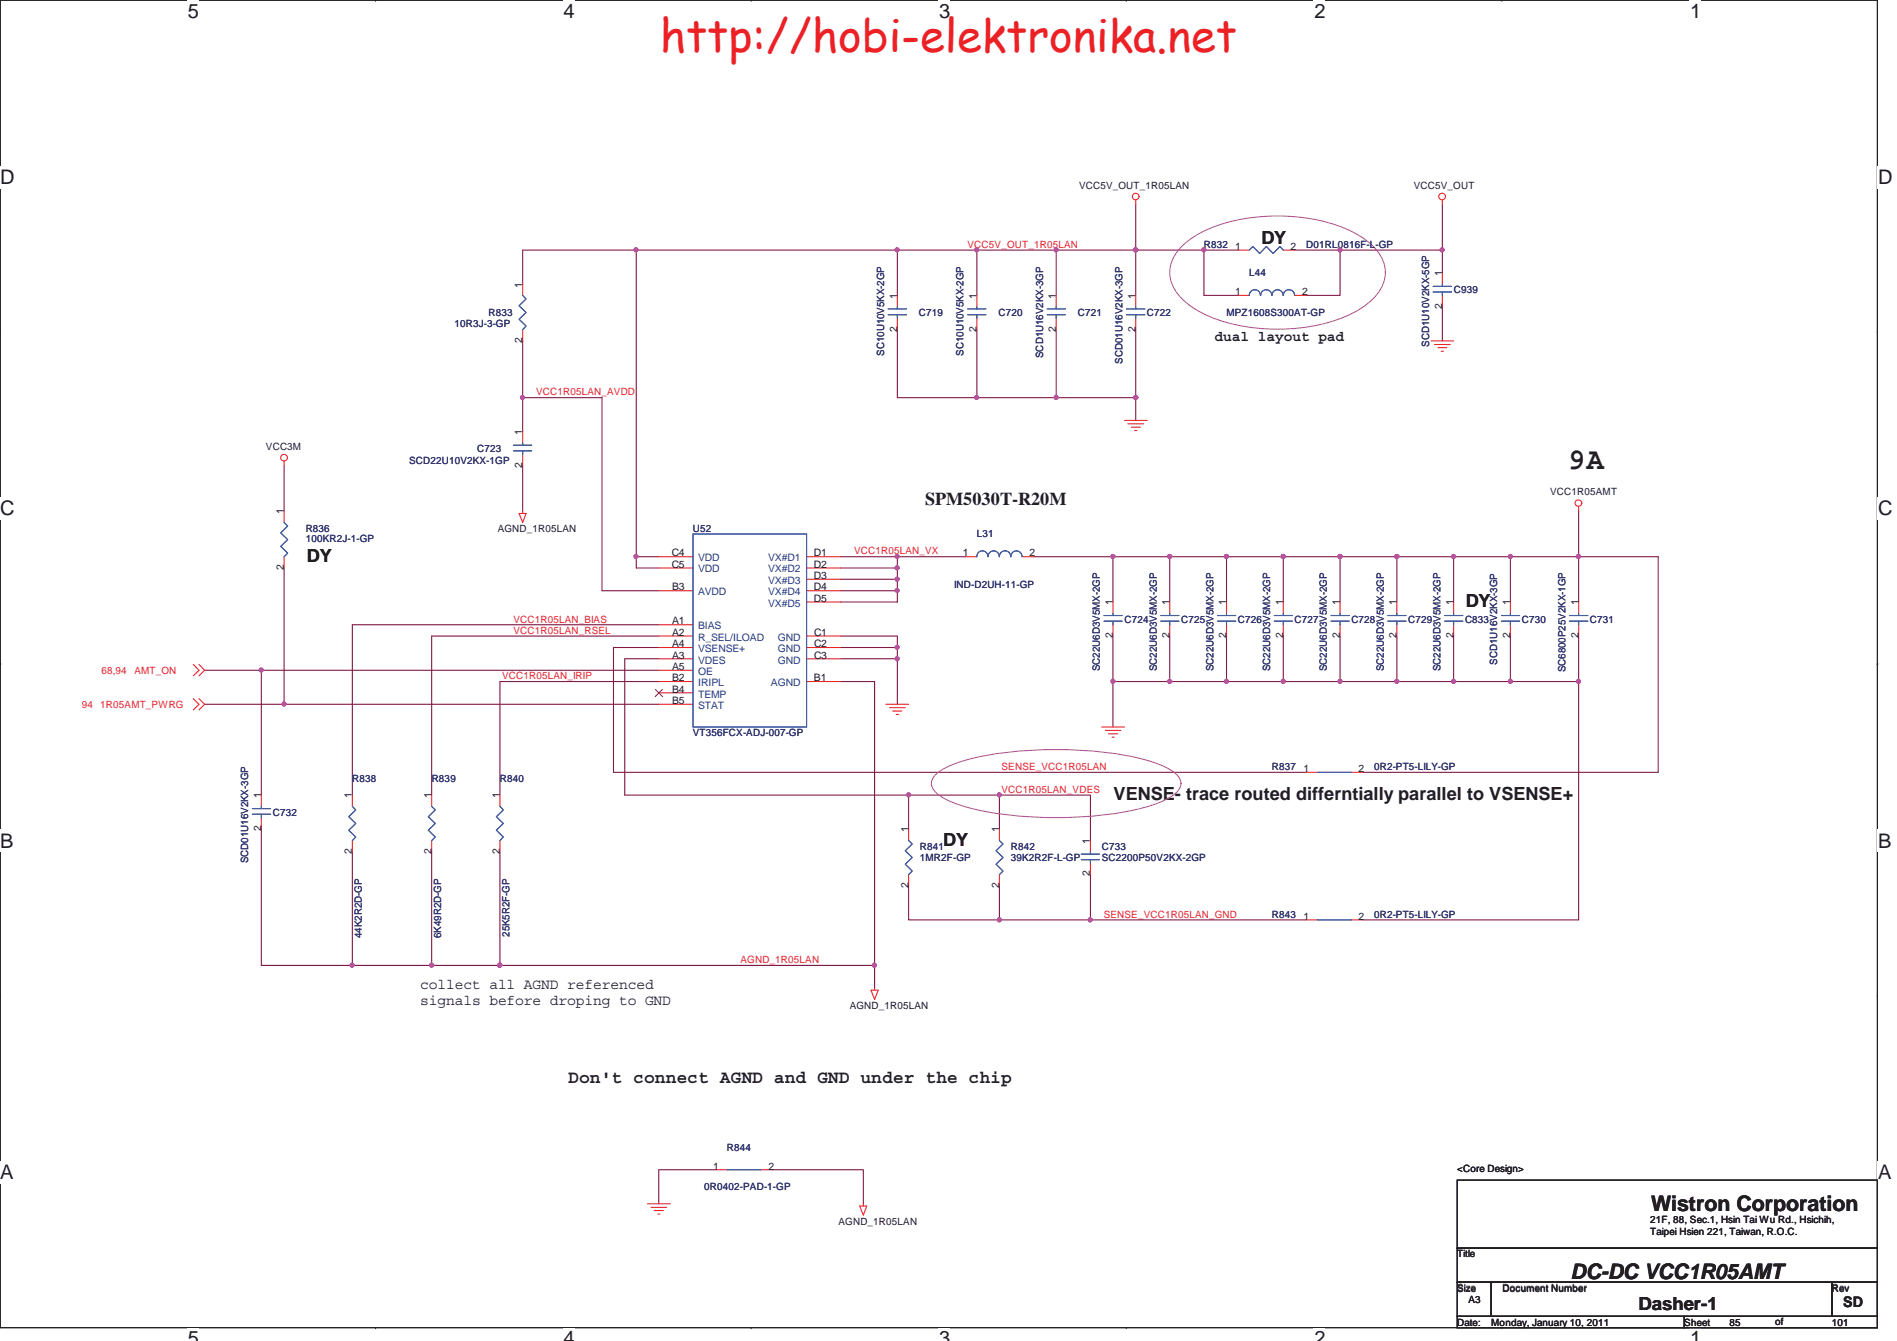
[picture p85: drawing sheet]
<svg xmlns="http://www.w3.org/2000/svg" width="297mm" height="210mm" viewBox="0 0 297 210" stroke-linecap="round" stroke-linejoin="round" font-family="sans-serif">
<defs><g id="words">
<text font-size="7.1" fill="#ed2024" x="103.3" y="8.1">http://hobi-elektronika.net</text>
<text font-size="4.8" fill="#231f20" x="245.5" y="73.4">9A</text>
<g font-size="3.3" fill="#231f20">
<text x="258.5" y="189.7">Wistron Corporation</text>
<text x="245.9" y="200.3">DC-DC VCC1R05AMT</text>
</g>
<g font-size="3.1" fill="#231f20">
<text x="29.4" y="2.8">5</text>
<text x="88.2" y="2.8">4</text>
<text x="147" y="2.8">3</text>
<text x="205.8" y="2.8">2</text>
<text x="264.7" y="2.8">1</text>
<text x="0" y="28.8">D</text>
<text x="294.1" y="28.8">D</text>
<text x="0" y="80.7">C</text>
<text x="294.1" y="80.7">C</text>
<text x="0" y="132.7">B</text>
<text x="294.1" y="132.7">B</text>
<text x="0" y="184.6">A</text>
<text x="294.1" y="184.6">A</text>
<text x="29.4" y="210.7">5</text>
<text x="88.2" y="210.7">4</text>
<text x="147" y="210.7">3</text>
<text x="205.8" y="210.7">2</text>
<text x="264.7" y="210.7">1</text>
</g>
<g font-size="2.8" fill="#231f20">
<text x="197.5" y="38.2">DY</text>
<text x="144.9" y="79.1">SPM5030T-R20M</text>
<text x="48.1" y="88">DY</text>
<text x="229.5" y="95.1">DY</text>
<text x="174.4" y="125.3">VENSE- trace routed differntially parallel to VSENSE+</text>
<text x="147.7" y="132.5">DY</text>
<text x="89" y="169.5">Don't connect AGND and GND under the chip</text>
<text x="256.5" y="205.2">Dasher-1</text>
</g>
<g font-size="2.3" fill="#231f20">
<text x="190.2" y="53.4">dual layout pad</text>
<text x="65.8" y="154.8">collect all AGND referenced</text>
<text x="65.8" y="157.3">signals before droping to GND</text>
<text x="288.6" y="204.7">SD</text>
</g>
<g font-size="1.6" fill="#231f20">
<text x="169" y="29.6">VCC5V_OUT_1R05LAN</text>
<text x="221.4" y="29.6">VCC5V_OUT</text>
<text x="193.4" y="39.1">1</text>
<text x="202.1" y="39.1">2</text>
<text x="81.8" y="45" transform="rotate(-90 81.8 45)">1</text>
<text x="140.5" y="46.8" transform="rotate(-90 140.5 46.8)">1</text>
<text x="152.9" y="46.8" transform="rotate(-90 152.9 46.8)">1</text>
<text x="165.3" y="46.8" transform="rotate(-90 165.3 46.8)">1</text>
<text x="177.8" y="46.8" transform="rotate(-90 177.8 46.8)">1</text>
<text x="193.4" y="46.2">1</text>
<text x="203.9" y="46.2">2</text>
<text x="225.8" y="43.2" transform="rotate(-90 225.8 43.2)">1</text>
<text x="81.8" y="53.7" transform="rotate(-90 81.8 53.7)">2</text>
<text x="140.5" y="51.9" transform="rotate(-90 140.5 51.9)">2</text>
<text x="152.9" y="51.9" transform="rotate(-90 152.9 51.9)">2</text>
<text x="165.3" y="51.9" transform="rotate(-90 165.3 51.9)">2</text>
<text x="177.8" y="51.9" transform="rotate(-90 177.8 51.9)">2</text>
<text x="225.8" y="48.4" transform="rotate(-90 225.8 48.4)">2</text>
<text x="41.6" y="70.5">VCC3M</text>
<text x="81.8" y="68.1" transform="rotate(-90 81.8 68.1)">1</text>
<text x="81.8" y="73.2" transform="rotate(-90 81.8 73.2)">2</text>
<text x="242.7" y="77.6">VCC1R05AMT</text>
<text x="44.4" y="80.6" transform="rotate(-90 44.4 80.6)">1</text>
<text x="77.9" y="83.3">AGND_1R05LAN</text>
<text x="44.4" y="89.2" transform="rotate(-90 44.4 89.2)">2</text>
<text x="105.2" y="87.1">C4</text>
<text x="105.2" y="88.9">C5</text>
<text x="127.4" y="87.1">D1</text>
<text x="127.4" y="88.9">D2</text>
<text x="150.8" y="87.1">1</text>
<text x="161.2" y="87.1">2</text>
<text x="105.3" y="92.4">B3</text>
<text x="127.4" y="90.7">D3</text>
<text x="127.4" y="92.4">D4</text>
<text x="127.4" y="94.2">D5</text>
<text x="174.2" y="94.8" transform="rotate(-90 174.2 94.8)">1</text>
<text x="183.1" y="94.8" transform="rotate(-90 183.1 94.8)">1</text>
<text x="192" y="94.8" transform="rotate(-90 192 94.8)">1</text>
<text x="200.9" y="94.8" transform="rotate(-90 200.9 94.8)">1</text>
<text x="209.8" y="94.8" transform="rotate(-90 209.8 94.8)">1</text>
<text x="218.7" y="94.8" transform="rotate(-90 218.7 94.8)">1</text>
<text x="227.6" y="94.8" transform="rotate(-90 227.6 94.8)">1</text>
<text x="236.5" y="94.8" transform="rotate(-90 236.5 94.8)">1</text>
<text x="247.2" y="94.8" transform="rotate(-90 247.2 94.8)">1</text>
<text x="105.3" y="97.8">A1</text>
<text x="105.3" y="99.6">A2</text>
<text x="105.3" y="101.3">A4</text>
<text x="127.5" y="99.6">C1</text>
<text x="127.5" y="101.3">C2</text>
<text x="174.2" y="99.9" transform="rotate(-90 174.2 99.9)">2</text>
<text x="183.1" y="99.9" transform="rotate(-90 183.1 99.9)">2</text>
<text x="192" y="99.9" transform="rotate(-90 192 99.9)">2</text>
<text x="200.9" y="99.9" transform="rotate(-90 200.9 99.9)">2</text>
<text x="209.8" y="99.9" transform="rotate(-90 209.8 99.9)">2</text>
<text x="218.7" y="99.9" transform="rotate(-90 218.7 99.9)">2</text>
<text x="227.6" y="99.9" transform="rotate(-90 227.6 99.9)">2</text>
<text x="236.5" y="99.9" transform="rotate(-90 236.5 99.9)">2</text>
<text x="247.2" y="99.9" transform="rotate(-90 247.2 99.9)">2</text>
<text x="105.3" y="103.1">A3</text>
<text x="105.3" y="104.9">A5</text>
<text x="105.3" y="106.7">B2</text>
<text x="127.4" y="106.7">B1</text>
<text x="127.5" y="103.1">C3</text>
<text x="105.3" y="108.5">B4</text>
<text x="105.3" y="110.2">B5</text>
<text x="40.9" y="125" transform="rotate(-90 40.9 125)">1</text>
<text x="55.1" y="125" transform="rotate(-90 55.1 125)">1</text>
<text x="67.6" y="125" transform="rotate(-90 67.6 125)">1</text>
<text x="78.2" y="125" transform="rotate(-90 78.2 125)">1</text>
<text x="204.1" y="120.9">1</text>
<text x="212.7" y="120.9">2</text>
<text x="40.9" y="130.1" transform="rotate(-90 40.9 130.1)">2</text>
<text x="142.2" y="130.3" transform="rotate(-90 142.2 130.3)">1</text>
<text x="156.5" y="130.3" transform="rotate(-90 156.5 130.3)">1</text>
<text x="55.1" y="133.7" transform="rotate(-90 55.1 133.7)">2</text>
<text x="67.6" y="133.7" transform="rotate(-90 67.6 133.7)">2</text>
<text x="78.2" y="133.7" transform="rotate(-90 78.2 133.7)">2</text>
<text x="170.7" y="137.2" transform="rotate(-90 170.7 137.2)">2</text>
<text x="170.7" y="132.1" transform="rotate(-90 170.7 132.1)">1</text>
<text x="142.2" y="139" transform="rotate(-90 142.2 139)">2</text>
<text x="156.5" y="139" transform="rotate(-90 156.5 139)">2</text>
<text x="204.1" y="144">1</text>
<text x="212.7" y="144">2</text>
<text x="133" y="157.9">AGND_1R05LAN</text>
<text x="111.7" y="183.1">1</text>
<text x="120.3" y="183.1">2</text>
<text x="228.2" y="183.6">&lt;Core Design&gt;</text>
<text x="131.3" y="191.7">AGND_1R05LAN</text>
<text x="258.4" y="191.6">21F, 88, Sec.1, Hsin Tai Wu Rd., Hsichih,</text>
<text x="228.2" y="196.9">Title</text>
<text x="258.4" y="193.4">Taipei Hsien 221, Taiwan, R.O.C.</text>
<text x="228.2" y="202.2">Size</text>
<text x="235.3" y="202.2">Document Number</text>
<text x="286.8" y="202.2">Rev</text>
<text x="228.2" y="207.6">Date:</text>
<text x="229.9" y="204">A3</text>
<text x="233.5" y="207.6">Monday, January 10, 2011</text>
<text x="263.7" y="207.6">Sheet</text>
<text x="270.8" y="207.6">85</text>
<text x="278" y="207.5">of</text>
<text x="286.8" y="207.6">101</text>
</g>
<g font-size="1.6" fill="#ec2426">
<text x="151.5" y="38.8">VCC5V_OUT_1R05LAN</text>
<text x="83.9" y="61.9">VCC1R05LAN_AVDD</text>
<text x="133.7" y="86.8">VCC1R05LAN_VX</text>
<text x="80.4" y="99.3">VCC1R05LAN_RSEL</text>
<text x="80.4" y="97.5">VCC1R05LAN_BIAS</text>
<text x="15.9" y="105.5">68,94</text>
<text x="21" y="105.5">AMT_ON</text>
<text x="78.6" y="106.4">VCC1R05LAN_IRIP</text>
<text x="12.8" y="110.8">94</text>
<text x="15.7" y="110.8">1R05AMT_PWRG</text>
<text x="156.8" y="124.1">VCC1R05LAN_VDES</text>
<text x="156.8" y="120.6">SENSE_VCC1R05LAN</text>
<text x="172.8" y="143.7">SENSE_VCC1R05LAN_GND</text>
<text x="115.9" y="150.8">AGND_1R05LAN</text>
</g>
<g font-size="1.6" fill="#2d2d72">
<text x="188.5" y="38.8">R832</text>
<text x="204.5" y="38.8">D01RL0816F-L-GP</text>
<text x="195.6" y="43.3">L44</text>
<text x="227.6" y="45.9">C939</text>
<text x="71.1" y="51.3">10R3J-3-GP</text>
<text x="76.5" y="49.5">R833</text>
<text x="143.9" y="49.5">C719</text>
<text x="156.3" y="49.5">C720</text>
<text x="168.8" y="49.5">C721</text>
<text x="179.6" y="49.5">C722</text>
<text x="192" y="49.5">MPZ1608S300AT-GP</text>
<text x="138.4" y="55.7" transform="rotate(-90 138.4 55.7)">SC10U10V5KX-2GP</text>
<text x="150.9" y="55.7" transform="rotate(-90 150.9 55.7)">SC10U10V5KX-2GP</text>
<text x="163.3" y="56.1" transform="rotate(-90 163.3 56.1)">SCD1U16V2KX-3GP</text>
<text x="175.8" y="56.9" transform="rotate(-90 175.8 56.9)">SCD01U16V2KX-3GP</text>
<text x="223.8" y="54.3" transform="rotate(-90 223.8 54.3)">SCD1U10V2KX-5GP</text>
<text x="74.7" y="70.8">C723</text>
<text x="64" y="72.6">SCD22U10V2KX-1GP</text>
<text x="47.9" y="83.3">R836</text>
<text x="108.5" y="83.3">U52</text>
<text x="47.9" y="84.9">100KR2J-1-GP</text>
<text x="153" y="84.1">L31</text>
<text x="149.4" y="92.1">IND-D2UH-11-GP</text>
<text x="176.1" y="97.5">C724</text>
<text x="185" y="97.5">C725</text>
<text x="193.8" y="97.5">C726</text>
<text x="202.7" y="97.5">C727</text>
<text x="211.6" y="97.5">C728</text>
<text x="220.5" y="97.5">C729</text>
<text x="229.4" y="97.5">C833</text>
<text x="238.3" y="97.5">C730</text>
<text x="249" y="97.5">C731</text>
<text x="172.2" y="105.1" transform="rotate(-90 172.2 105.1)">SC22U6D3V5MX-2GP</text>
<text x="181.1" y="105.1" transform="rotate(-90 181.1 105.1)">SC22U6D3V5MX-2GP</text>
<text x="190" y="105.1" transform="rotate(-90 190 105.1)">SC22U6D3V5MX-2GP</text>
<text x="198.9" y="105.1" transform="rotate(-90 198.9 105.1)">SC22U6D3V5MX-2GP</text>
<text x="207.8" y="105.1" transform="rotate(-90 207.8 105.1)">SC22U6D3V5MX-2GP</text>
<text x="216.7" y="105.1" transform="rotate(-90 216.7 105.1)">SC22U6D3V5MX-2GP</text>
<text x="225.6" y="105.1" transform="rotate(-90 225.6 105.1)">SC22U6D3V5MX-2GP</text>
<text x="234.5" y="104.1" transform="rotate(-90 234.5 104.1)">SCD1U16V2KX-3GP</text>
<text x="245.1" y="105.3" transform="rotate(-90 245.1 105.3)">SC6800P25V2KX-1GP</text>
<text x="108.5" y="115.3">VT356FCX-ADJ-007-GP</text>
<text x="55.2" y="122.4">R838</text>
<text x="67.6" y="122.4">R839</text>
<text x="78.3" y="122.4">R840</text>
<text x="199.2" y="120.6">R837</text>
<text x="215.2" y="120.6">0R2-PT5-LILY-GP</text>
<text x="42.7" y="127.7">C732</text>
<text x="38.9" y="135.2" transform="rotate(-90 38.9 135.2)">SCD01U16V2KX-3GP</text>
<text x="144" y="133">R841</text>
<text x="144" y="134.8">1MR2F-GP</text>
<text x="158.3" y="133">R842</text>
<text x="158.3" y="134.8">39K2R2F-L-GP</text>
<text x="172.5" y="133">C733</text>
<text x="172.5" y="134.8">SC2200P50V2KX-2GP</text>
<text x="199.2" y="143.7">R843</text>
<text x="215.2" y="143.7">0R2-PT5-LILY-GP</text>
<text x="56.7" y="146.9" transform="rotate(-90 56.7 146.9)">44K2R2D-GP</text>
<text x="69.1" y="146.9" transform="rotate(-90 69.1 146.9)">6K49R2D-GP</text>
<text x="79.8" y="146.7" transform="rotate(-90 79.8 146.7)">25K5R2F-GP</text>
<text x="113.8" y="180.2">R844</text>
<text x="110.3" y="186.4">0R0402-PAD-1-GP</text>
</g>
<g font-size="1.6" fill="#1d437e">
<text x="109.3" y="87.9">VDD</text>
<text x="109.3" y="89.6">VDD</text>
<text x="120.3" y="87.9">VX#D1</text>
<text x="120.3" y="89.6">VX#D2</text>
<text x="109.3" y="93.2">AVDD</text>
<text x="120.3" y="91.4">VX#D3</text>
<text x="120.3" y="93.2">VX#D4</text>
<text x="120.3" y="95">VX#D5</text>
<text x="109.3" y="98.5">BIAS</text>
<text x="109.3" y="100.3">R_SEL/ILOAD</text>
<text x="121.8" y="100.3">GND</text>
<text x="109.3" y="103.9">VDES</text>
<text x="109.3" y="102.1">VSENSE+</text>
<text x="109.3" y="105.7">OE</text>
<text x="109.3" y="107.4">IRIPL</text>
<text x="120.7" y="107.4">AGND</text>
<text x="121.8" y="102.1">GND</text>
<text x="121.8" y="103.9">GND</text>
<text x="109.3" y="109.2">TEMP</text>
<text x="109.3" y="111">STAT</text>
</g>
</g></defs>
<path d="M0 0h294v207.9h-294z" fill="none" stroke="#231f20" stroke-width=".17"/>
<g fill="#fff">
<path d="M29.4 0h1.8v3.5h-1.8z"/>
<path d="M29.4 207.9h1.8v2h-1.8z"/>
</g>
<path d="M58.8 0h.1M58.8 207.9h.1" fill="none" stroke="#231f20" stroke-width=".17"/>
<g fill="#fff">
<path d="M88.2 0h1.7v3.5h-1.7z"/>
<path d="M88.2 207.9h1.7v2h-1.7z"/>
</g>
<path d="M117.6 0h.1M117.6 207.9h.1" fill="none" stroke="#231f20" stroke-width=".17"/>
<g fill="#fff">
<path d="M147 0h1.7v3.5h-1.7z"/>
<path d="M147 207.9h1.7v2h-1.7z"/>
</g>
<path d="M176.4 0h.1M176.4 207.9h.1" fill="none" stroke="#231f20" stroke-width=".17"/>
<g fill="#fff">
<path d="M205.7 0h1.8v3.5h-1.8z"/>
<path d="M205.7 207.9h1.8v2h-1.8z"/>
</g>
<path d="M235.2 0h.1M235.2 207.9h.1" fill="none" stroke="#231f20" stroke-width=".17"/>
<g fill="#fff">
<path d="M264.5 0h1.8v3.5h-1.8z"/>
<path d="M264.5 207.9h1.8v2h-1.8z"/>
<path d="M0 26h2.3v3.5h-2.3z"/>
<path d="M294 26h2.2v3.5h-2.2z"/>
<path d="M0 77.9h2.3v3.5h-2.3z"/>
<path d="M294 77.9h2.2v3.5h-2.2z"/>
</g>
<path d="M0 52h.1M294 52h.1" fill="none" stroke="#231f20" stroke-width=".17"/>
<g fill="#fff">
<path d="M0 129.9h2.1v3.5h-2.1z"/>
<path d="M294 129.9h2v3.5h-2z"/>
</g>
<path d="M0 104h.1M294 104h.1" fill="none" stroke="#231f20" stroke-width=".17"/>
<path d="M0 104h.1" fill="none" stroke="#231f20" stroke-width=".16"/>
<path d="M294 104h.1" fill="none" stroke="#231f20" stroke-width=".16"/>
<g fill="#fff">
<path d="M0 181.9h2.1v3.4h-2.1z"/>
<path d="M294 181.9h2v3.4h-2z"/>
</g>
<path d="M0 155.9h.1M294 155.9h.1" fill="none" stroke="#231f20" stroke-width=".17"/>
<path d="M99.6 39.2h40.9v7.1M225.8 32v7.2M44.5 72.9v7.1" fill="none" stroke="#7f1542" stroke-width=".17"/>
<circle cx="140.5" cy="39.1" r=".32" fill="#b8529f"/>
<circle cx="140.5" cy="39.1" r=".32" fill="none" stroke="#b8529f" stroke-width=".17"/>
<path d="M165.4 39.2h-12.4v7.1" fill="none" stroke="#7f1542" stroke-width=".17"/>
<circle cx="165.4" cy="39.1" r=".32" fill="#b8529f"/>
<circle cx="165.4" cy="39.1" r=".32" fill="none" stroke="#b8529f" stroke-width=".17"/>
<path d="M165.4 39.2v7.1M177.8 39.2v7.1M140.5 51.6v10.7h12.5" fill="none" stroke="#7f1542" stroke-width=".17"/>
<circle cx="152.9" cy="62.2" r=".32" fill="#b8529f"/>
<circle cx="152.9" cy="62.2" r=".32" fill="none" stroke="#b8529f" stroke-width=".17"/>
<path d="M177.8 62.3v3.5" fill="none" stroke="#7f1542" stroke-width=".17"/>
<circle cx="177.8" cy="62.2" r=".33" fill="#b8529f"/>
<circle cx="177.8" cy="62.2" r=".33" fill="none" stroke="#b8529f" stroke-width=".17"/>
<path d="M81.8 39.2v5.3M99.6 39.2v48M153 51.6v10.7M165.4 51.6v10.7M177.8 51.6v10.7M81.8 62.3v5.3M78.3 133.4v17.8M112 183.2h-8.8v5.3M120.9 183.2h14.3v5.3" fill="none" stroke="#7f1542" stroke-width=".17"/>
<circle cx="99.6" cy="87.1" r=".32" fill="#b8529f"/>
<circle cx="99.6" cy="87.1" r=".32" fill="none" stroke="#b8529f" stroke-width=".17"/>
<circle cx="99.6" cy="39.1" r=".32" fill="#b8529f"/>
<circle cx="99.6" cy="39.1" r=".32" fill="none" stroke="#b8529f" stroke-width=".17"/>
<path d="M81.8 39.2h17.8M99.6 87.2h3.6M174.3 106.7v7.1" fill="none" stroke="#7f1542" stroke-width=".17"/>
<circle cx="174.3" cy="106.7" r=".33" fill="#b8529f"/>
<circle cx="174.3" cy="106.7" r=".33" fill="none" stroke="#b8529f" stroke-width=".17"/>
<path d="M67.6 99.6h35.6M99.6 87.2v1.7h3.6M227.6 106.7h8.9" fill="none" stroke="#7f1542" stroke-width=".17"/>
<circle cx="236.5" cy="106.7" r=".33" fill="#b8529f"/>
<circle cx="236.5" cy="106.7" r=".33" fill="none" stroke="#b8529f" stroke-width=".17"/>
<path d="M140.5 92.5v1.8h-8.9" fill="none" stroke="#7f1542" stroke-width=".17"/>
<circle cx="140.5" cy="92.5" r=".32" fill="#b8529f"/>
<circle cx="140.5" cy="92.5" r=".32" fill="none" stroke="#b8529f" stroke-width=".17"/>
<path d="M131.6 88.9h8.9M140.5 87.2v3.5h-8.9" fill="none" stroke="#7f1542" stroke-width=".17"/>
<circle cx="140.5" cy="88.9" r=".32" fill="#b8529f"/>
<circle cx="140.5" cy="88.9" r=".32" fill="none" stroke="#b8529f" stroke-width=".17"/>
<path d="M140.5 90.7v1.8h-8.9" fill="none" stroke="#7f1542" stroke-width=".17"/>
<circle cx="140.5" cy="90.7" r=".32" fill="#b8529f"/>
<circle cx="140.5" cy="90.7" r=".32" fill="none" stroke="#b8529f" stroke-width=".17"/>
<path d="M247.2 87.2h12.4" fill="none" stroke="#7f1542" stroke-width=".17"/>
<circle cx="247.2" cy="87.1" r=".32" fill="#b8529f"/>
<circle cx="247.2" cy="87.1" r=".32" fill="none" stroke="#b8529f" stroke-width=".17"/>
<path d="M174.3 99.6v7.1h17.8M183.2 87.2v7.1M183.2 99.6v7.1M192.1 87.2v7.1M200.9 87.2v7.1M209.8 87.2v7.1M218.7 87.2v7.1M236.5 87.2v7.1M236.5 99.6v7.1M259.6 87.2v33.7" fill="none" stroke="#7f1542" stroke-width=".17"/>
<circle cx="183.2" cy="106.7" r=".33" fill="#b8529f"/>
<circle cx="183.2" cy="106.7" r=".33" fill="none" stroke="#b8529f" stroke-width=".17"/>
<path d="M67.6 99.6v24.9M192.1 99.6v7.1h8.8" fill="none" stroke="#7f1542" stroke-width=".17"/>
<circle cx="192" cy="106.7" r=".33" fill="#b8529f"/>
<circle cx="192" cy="106.7" r=".33" fill="none" stroke="#b8529f" stroke-width=".17"/>
<path d="M200.9 99.6v7.1h8.9" fill="none" stroke="#7f1542" stroke-width=".17"/>
<circle cx="200.9" cy="106.7" r=".33" fill="#b8529f"/>
<circle cx="200.9" cy="106.7" r=".33" fill="none" stroke="#b8529f" stroke-width=".17"/>
<path d="M209.8 99.6v7.1h8.9" fill="none" stroke="#7f1542" stroke-width=".17"/>
<circle cx="209.8" cy="106.7" r=".33" fill="#b8529f"/>
<circle cx="209.8" cy="106.7" r=".33" fill="none" stroke="#b8529f" stroke-width=".17"/>
<path d="M183.2 87.2h-8.9v7.1M218.7 99.6v7.1" fill="none" stroke="#7f1542" stroke-width=".17"/>
<circle cx="183.2" cy="87.1" r=".33" fill="#b8529f"/>
<circle cx="183.2" cy="87.1" r=".33" fill="none" stroke="#b8529f" stroke-width=".17"/>
<circle cx="174.3" cy="87.1" r=".33" fill="#b8529f"/>
<circle cx="174.3" cy="87.1" r=".33" fill="none" stroke="#b8529f" stroke-width=".17"/>
<path d="M156.5 124.5v5.3" fill="none" stroke="#7f1542" stroke-width=".17"/>
<circle cx="156.5" cy="124.5" r=".33" fill="#b8529f"/>
<circle cx="156.5" cy="124.5" r=".33" fill="none" stroke="#b8529f" stroke-width=".17"/>
<path d="M156.5 124.5h14.2v7.1M170.7 137v7h-14.2v-5.3" fill="none" stroke="#7f1542" stroke-width=".17"/>
<circle cx="170.7" cy="144" r=".32" fill="#b8529f"/>
<circle cx="170.7" cy="144" r=".32" fill="none" stroke="#b8529f" stroke-width=".17"/>
<path d="M165.4 39.2h12.4" fill="none" stroke="#7f1542" stroke-width=".17"/>
<circle cx="177.8" cy="39.1" r=".32" fill="#b8529f"/>
<circle cx="177.8" cy="39.1" r=".32" fill="none" stroke="#b8529f" stroke-width=".17"/>
<path d="M103.2 97.8h-48v26.7M55.2 133.4v17.8M67.6 133.4v17.8M78.3 151.2h58.6" fill="none" stroke="#7f1542" stroke-width=".17"/>
<circle cx="78.2" cy="151.1" r=".32" fill="#b8529f"/>
<circle cx="78.2" cy="151.1" r=".32" fill="none" stroke="#b8529f" stroke-width=".17"/>
<path d="M136.9 151.2v3.5" fill="none" stroke="#7f1542" stroke-width=".17"/>
<circle cx="136.9" cy="151.1" r=".32" fill="#b8529f"/>
<circle cx="136.9" cy="151.1" r=".32" fill="none" stroke="#b8529f" stroke-width=".17"/>
<path d="M131.6 99.6h8.9v1.8h-8.9M131.6 103.2h8.9v7.1" fill="none" stroke="#7f1542" stroke-width=".17"/>
<circle cx="140.5" cy="103.1" r=".32" fill="#b8529f"/>
<circle cx="140.5" cy="103.1" r=".32" fill="none" stroke="#b8529f" stroke-width=".17"/>
<path d="M165.4 62.3h12.4M44.5 110.3h58.7M131.6 106.7h5.3" fill="none" stroke="#7f1542" stroke-width=".17"/>
<circle cx="177.8" cy="62.2" r=".33" fill="#b8529f"/>
<circle cx="177.8" cy="62.2" r=".33" fill="none" stroke="#b8529f" stroke-width=".17"/>
<path d="M81.8 62.3h12.5M96.1 101.4v19.5M136.9 106.7v44.5M213.4 120.9h46.2" fill="none" stroke="#7f1542" stroke-width=".17"/>
<circle cx="81.8" cy="62.2" r=".32" fill="#b8529f"/>
<circle cx="81.8" cy="62.2" r=".32" fill="none" stroke="#b8529f" stroke-width=".17"/>
<path d="M81.8 53.4v8.9M94.3 62.3v30.2h8.9M247.2 106.7v37.3" fill="none" stroke="#7f1542" stroke-width=".17"/>
<circle cx="247.2" cy="106.7" r=".32" fill="#b8529f"/>
<circle cx="247.2" cy="106.7" r=".32" fill="none" stroke="#b8529f" stroke-width=".17"/>
<path d="M247.2 87.2v7.1M142.3 124.5h14.2" fill="none" stroke="#7f1542" stroke-width=".17"/>
<circle cx="142.3" cy="124.5" r=".33" fill="#b8529f"/>
<circle cx="142.3" cy="124.5" r=".33" fill="none" stroke="#b8529f" stroke-width=".17"/>
<path d="M44.5 88.9v21.4M40.9 105h62.3" fill="none" stroke="#7f1542" stroke-width=".17"/>
<circle cx="44.5" cy="110.2" r=".32" fill="#b8529f"/>
<circle cx="44.5" cy="110.2" r=".32" fill="none" stroke="#b8529f" stroke-width=".17"/>
<path d="M40.9 105v19.5M103.2 103.2h-5.4v21.3M236.5 106.7h10.7" fill="none" stroke="#7f1542" stroke-width=".17"/>
<circle cx="40.9" cy="104.9" r=".33" fill="#b8529f"/>
<circle cx="40.9" cy="104.9" r=".33" fill="none" stroke="#b8529f" stroke-width=".17"/>
<path d="M131.6 87.2h8.9M236.5 87.2h10.7M32 105h8.9M78.3 106.7h24.9M40.9 129.8v21.4" fill="none" stroke="#7f1542" stroke-width=".17"/>
<circle cx="247.2" cy="87.1" r=".32" fill="#b8529f"/>
<circle cx="247.2" cy="87.1" r=".32" fill="none" stroke="#b8529f" stroke-width=".17"/>
<circle cx="236.5" cy="87.1" r=".33" fill="#b8529f"/>
<circle cx="236.5" cy="87.1" r=".33" fill="none" stroke="#b8529f" stroke-width=".17"/>
<path d="M161.9 87.2h12.4M209.8 87.2h8.9" fill="none" stroke="#7f1542" stroke-width=".17"/>
<circle cx="218.7" cy="87.1" r=".33" fill="#b8529f"/>
<circle cx="218.7" cy="87.1" r=".33" fill="none" stroke="#b8529f" stroke-width=".17"/>
<circle cx="209.8" cy="87.1" r=".33" fill="#b8529f"/>
<circle cx="209.8" cy="87.1" r=".33" fill="none" stroke="#b8529f" stroke-width=".17"/>
<path d="M200.9 87.2h8.9" fill="none" stroke="#7f1542" stroke-width=".17"/>
<circle cx="209.8" cy="87.1" r=".33" fill="#b8529f"/>
<circle cx="209.8" cy="87.1" r=".33" fill="none" stroke="#b8529f" stroke-width=".17"/>
<circle cx="200.9" cy="87.1" r=".33" fill="#b8529f"/>
<circle cx="200.9" cy="87.1" r=".33" fill="none" stroke="#b8529f" stroke-width=".17"/>
<path d="M183.2 87.2h8.9" fill="none" stroke="#7f1542" stroke-width=".17"/>
<circle cx="192" cy="87.1" r=".33" fill="#b8529f"/>
<circle cx="192" cy="87.1" r=".33" fill="none" stroke="#b8529f" stroke-width=".17"/>
<circle cx="183.2" cy="87.1" r=".33" fill="#b8529f"/>
<circle cx="183.2" cy="87.1" r=".33" fill="none" stroke="#b8529f" stroke-width=".17"/>
<path d="M192.1 87.2h8.8" fill="none" stroke="#7f1542" stroke-width=".17"/>
<circle cx="200.9" cy="87.1" r=".33" fill="#b8529f"/>
<circle cx="200.9" cy="87.1" r=".33" fill="none" stroke="#b8529f" stroke-width=".17"/>
<circle cx="192" cy="87.1" r=".33" fill="#b8529f"/>
<circle cx="192" cy="87.1" r=".33" fill="none" stroke="#b8529f" stroke-width=".17"/>
<path d="M32 110.3h12.5M140.5 101.4v1.8" fill="none" stroke="#7f1542" stroke-width=".17"/>
<circle cx="140.5" cy="101.4" r=".32" fill="#b8529f"/>
<circle cx="140.5" cy="101.4" r=".32" fill="none" stroke="#b8529f" stroke-width=".17"/>
<path d="M140.5 39.2h12.5M247.2 99.6v7.1" fill="none" stroke="#7f1542" stroke-width=".17"/>
<circle cx="152.9" cy="39.1" r=".32" fill="#b8529f"/>
<circle cx="152.9" cy="39.1" r=".32" fill="none" stroke="#b8529f" stroke-width=".17"/>
<path d="M153 62.3h12.4" fill="none" stroke="#7f1542" stroke-width=".17"/>
<circle cx="165.4" cy="62.2" r=".33" fill="#b8529f"/>
<circle cx="165.4" cy="62.2" r=".33" fill="none" stroke="#b8529f" stroke-width=".17"/>
<path d="M140.5 87.2h10.7M78.3 106.7v17.8M96.1 101.4h7.1" fill="none" stroke="#7f1542" stroke-width=".17"/>
<circle cx="140.5" cy="87.1" r=".32" fill="#b8529f"/>
<circle cx="140.5" cy="87.1" r=".32" fill="none" stroke="#b8529f" stroke-width=".17"/>
<path d="M81.8 72.9v7.1M227.6 87.2h8.9M96.1 120.9h108.4M170.7 144h33.8M213.4 144h33.8" fill="none" stroke="#7f1542" stroke-width=".17"/>
<circle cx="227.6" cy="87.1" r=".33" fill="#b8529f"/>
<circle cx="227.6" cy="87.1" r=".33" fill="none" stroke="#b8529f" stroke-width=".17"/>
<path d="M40.9 151.2h26.7" fill="none" stroke="#7f1542" stroke-width=".17"/>
<circle cx="55.1" cy="151.1" r=".32" fill="#b8529f"/>
<circle cx="55.1" cy="151.1" r=".32" fill="none" stroke="#b8529f" stroke-width=".17"/>
<path d="M67.6 151.2h10.7" fill="none" stroke="#7f1542" stroke-width=".17"/>
<circle cx="78.2" cy="151.1" r=".32" fill="#b8529f"/>
<circle cx="78.2" cy="151.1" r=".32" fill="none" stroke="#b8529f" stroke-width=".17"/>
<circle cx="67.6" cy="151.1" r=".33" fill="#b8529f"/>
<circle cx="67.6" cy="151.1" r=".33" fill="none" stroke="#b8529f" stroke-width=".17"/>
<path d="M97.8 124.5h44.5v5.3M142.3 138.7v5.3h14.2" fill="none" stroke="#7f1542" stroke-width=".17"/>
<circle cx="156.5" cy="144" r=".33" fill="#b8529f"/>
<circle cx="156.5" cy="144" r=".33" fill="none" stroke="#b8529f" stroke-width=".17"/>
<path d="M177.8 32v7.2M227.6 87.2v7.1M227.6 99.6v7.1M247.2 80v7.2" fill="none" stroke="#7f1542" stroke-width=".17"/>
<circle cx="227.6" cy="106.7" r=".33" fill="#b8529f"/>
<circle cx="227.6" cy="106.7" r=".33" fill="none" stroke="#b8529f" stroke-width=".17"/>
<path d="M218.7 87.2h8.9" fill="none" stroke="#7f1542" stroke-width=".17"/>
<circle cx="218.7" cy="87.1" r=".33" fill="#b8529f"/>
<circle cx="218.7" cy="87.1" r=".33" fill="none" stroke="#b8529f" stroke-width=".17"/>
<path d="M218.7 106.7h8.9" fill="none" stroke="#7f1542" stroke-width=".17"/>
<circle cx="218.7" cy="106.7" r=".33" fill="#b8529f"/>
<circle cx="218.7" cy="106.7" r=".33" fill="none" stroke="#b8529f" stroke-width=".17"/>
<path d="M209.8 39.2h16M225.8 48.1v5.3" fill="none" stroke="#7f1542" stroke-width=".17"/>
<circle cx="225.8" cy="39.1" r=".32" fill="#b8529f"/>
<circle cx="225.8" cy="39.1" r=".32" fill="none" stroke="#b8529f" stroke-width=".17"/>
<circle cx="209.8" cy="39.1" r=".32" fill="#b8529f"/>
<circle cx="209.8" cy="39.1" r=".32" fill="none" stroke="#b8529f" stroke-width=".17"/>
<path d="M188.5 39.2h5.4" fill="none" stroke="#7f1542" stroke-width=".17"/>
<circle cx="188.5" cy="39.1" r=".32" fill="#b8529f"/>
<circle cx="188.5" cy="39.1" r=".32" fill="none" stroke="#b8529f" stroke-width=".17"/>
<path d="M177.8 39.2h10.7v7.1h5.4M202.7 39.2h7.1v7.1h-5.3M225.8 39.2v3.5" fill="none" stroke="#7f1542" stroke-width=".17"/>
<circle cx="177.8" cy="39.1" r=".32" fill="#b8529f"/>
<g fill="none" stroke="#b8529f" stroke-width=".17">
<path d="M185.5 38.2a20.2 20.2 0 0 1 10.9-4.2 27.6 27.6 0 0 1 16.2 2.7 8.1 8.1 0 0 1 4.2 5 5.7 5.7 0 0 1-2.2 5.5 20.2 20.2 0 0 1-11 4.1 27.4 27.4 0 0 1-16.1-2.7 8.1 8.1 0 0 1-4.2-5 5.7 5.7 0 0 1 2.2-5.4zM146.3 121.5a11.8 11.8 0 0 1 6-2.8 63.1 63.1 0 0 1 26.2 0 11.9 11.9 0 0 1 6 2.8 1.65 1.65 0 0 1 0 2.3 11.9 11.9 0 0 1-6 2.8 62.2 62.2 0 0 1-26.2 0 11.8 11.8 0 0 1-6-2.8 1.65 1.65 0 0 1 0-2.3z"/>
<circle cx="177.8" cy="39.1" r=".32"/>
</g>
<g fill="none" stroke="#ec2426" stroke-width=".17">
<path d="M177.8 31.3v.7M193.9 39.2h1.7M200.9 39.2h1.8M225.8 31.3v.7M81.8 44.5v1.8M81.8 51.6v1.8M140.5 46.3v1.8M140.5 49.8v1.8M153 46.3v1.8M153 49.8v1.8M165.4 46.3v1.8M165.4 49.8v1.8"/>
<path d="M177.8 46.3v1.8M177.8 49.8v1.8M193.9 46.3h1.7M202.7 46.3h1.8M224.1 53.4h3.5M224.6 53.9h2.5M225.1 54.4h1.5M225.7 55h.3M225.8 42.7v1.8M225.8 46.3v1.8M44.5 72.2v.7M81.8 67.6v1.8"/>
<path d="M81.8 71.2v1.7M176.1 65.8h3.5M176.6 66.4h2.5M177.1 66.9h1.5M177.7 67.4h.3M247.2 79.3v.7M44.5 80v1.8M44.5 87.2v1.7M81.3 80.4h1.1l-.6 1.4zM81.8 80v.4M103.2 87.2h5.3M103.2 97.8h5.3"/>
<path d="M103.2 99.6h5.3M103.2 92.5h5.3M103.2 88.9h5.3M126.3 87.2h5.3M126.3 99.6h5.3M126.3 92.5h5.3M126.3 88.9h5.3M126.3 90.7h5.3M126.3 94.3h5.3M151.2 87.2h1.8M160.1 87.2h1.8M174.3 94.3v1.8"/>
<path d="M174.3 97.8v1.8M183.2 94.3v1.8M183.2 97.8v1.8M192.1 94.3v1.8M192.1 97.8v1.8M200.9 94.3v1.8M200.9 97.8v1.8M209.8 94.3v1.8M209.8 97.8v1.8M218.7 94.3v1.8M218.7 97.8v1.8M227.6 94.3v1.8"/>
<path d="M227.6 97.8v1.8M236.5 94.3v1.8M236.5 97.8v1.8M247.2 94.3v1.8M247.2 97.8v1.8M30.3 109.4l.9 .9-.9 .9M30.3 104l.9 1-.9 .8M31.2 109.4l.8 .9-.8 .9M31.2 104l.8 1-.8 .8M103.2 110.3h5.3M103.2 103.2h5.3M103.2 101.4h5.3"/>
<path d="M103.2 105h5.3M103.2 106.7h5.3M103.2 108.5h5.3M126.3 103.2h5.3M126.3 101.4h5.3M126.3 106.7h5.3M138.7 110.3h3.6M139.3 110.8h2.4M139.8 111.3h1.4M140.3 111.9h.4M172.5 113.8h3.6M173.1 114.4h2.4"/>
<path d="M173.6 114.9h1.4M174.1 115.4h.3M40.9 124.5v1.8M40.9 128.1v1.7M55.2 124.5v1.8M55.2 131.6v1.8M67.6 124.5v1.8M67.6 131.6v1.8M78.3 124.5v1.8M78.3 131.6v1.8M142.3 129.8v1.8M142.3 137v1.7"/>
<path d="M156.5 129.8v1.8M156.5 137v1.7M170.7 131.6v1.8M170.7 135.2v1.8M204.5 120.9h1.8M211.6 120.9h1.8M136.4 155h1.1l-.6 1.5zM136.9 154.7v.3M204.5 144h1.8M211.6 144h1.8M101.4 188.5h3.6M102 189.1h2.4"/>
<path d="M102.4 189.6h1.5M103 190.1h.3M112 183.2h1.8M119.2 183.2h1.7M134.6 188.8h1.1l-.5 1.5zM135.2 188.5v.3"/>
<circle cx="177.8" cy="30.8" r=".53"/>
<circle cx="225.8" cy="30.8" r=".52"/>
<circle cx="44.5" cy="71.7" r=".53"/>
<circle cx="247.2" cy="78.8" r=".52"/>
</g>
<path d="M228.2 184.8h65.8v10.7h-65.8zM228.2 195.4h65.8v5.4h-65.8zM228.2 200.8h5.3v5.3h-5.3zM228.2 206.1h35.5v1.8h-35.5zM233.5 200.8h53.3v5.3h-53.3zM263.7 206.1h30.3v1.8h-30.3zM286.8 200.8h7.2v5.3h-7.2z" fill="none" stroke="#231f20" stroke-width=".17"/>
<g fill="none" stroke="#3a53a4" stroke-width=".17">
<path d="M195.6 39.2l.6-.6 1 1.1 1.1-1.1 1.1 1.1 1-1.1 .5 .6M81.8 46.3l.6 .5-1.1 1.1 1.1 1-1.1 1.1 1.1 1.1-.6 .5M139.1 48.4h2.9M139.1 49.3h2.9M140.5 48.1v.3M140.5 49.3v.5M151.5 48.4h2.9M151.5 49.3h2.9M153 48.1v.3M153 49.3v.5M164 48.4h2.8M164 49.3h2.8"/>
<path d="M165.4 48.1v.3M165.4 49.3v.5M176.4 48.4h2.9M176.4 49.3h2.9M177.8 48.1v.3M177.8 49.3v.5M195.6 46.3a.86 .86 0 0 1 .9-.9 .86 .86 0 0 1 .8 .9M197.4 46.3a.86 .86 0 0 1 .9-.9 .86 .86 0 0 1 .8 .9M199.2 46.3a.86 .86 0 0 1 .8-.9 .86 .86 0 0 1 .9 .9M200.9 46.3a.88 .88 0 0 1 .9-.9 .88 .88 0 0 1 .9 .9M224.4 44.8h2.9M224.4 45.7h2.9"/>
<path d="M225.8 44.5v.3M225.8 45.7v.6M80.4 69.7h2.9M80.4 70.6h2.9M81.8 69.4v.3M81.8 70.6v.6M44.5 81.8l.5 .6-1 1 1 1.1-1 1.1 1 1-.5 .6M108.5 83.6h17.8v30.2h-17.8zM153 87.2a.87 .87 0 0 1 .8-.9 .87 .87 0 0 1 .9 .9M154.7 87.2a.87 .87 0 0 1 .9-.9 .87 .87 0 0 1 .9 .9M156.5 87.2a.88 .88 0 0 1 .9-.9 .88 .88 0 0 1 .9 .9M158.3 87.2a.87 .87 0 0 1 .9-.9 .87 .87 0 0 1 .8 .9"/>
<path d="M172.9 96.4h2.8M172.9 97.3h2.8M174.3 96.1v.3M174.3 97.3v.5M181.8 97.3h2.8M181.8 96.4h2.8M183.2 96.1v.3M183.2 97.3v.5M190.6 97.3h2.9M190.6 96.4h2.9M192.1 96.1v.3M192.1 97.3v.5"/>
<path d="M199.5 97.3h2.9M199.5 96.4h2.9M200.9 96.1v.3M200.9 97.3v.5M208.4 97.3h2.9M208.4 96.4h2.9M209.8 96.1v.3M209.8 97.3v.5M217.3 97.3h2.9M217.3 96.4h2.9M218.7 96.1v.3M218.7 97.3v.5"/>
<path d="M226.2 97.3h2.9M226.2 96.4h2.9M227.6 96.1v.3M227.6 97.3v.5M235.1 97.3h2.8M235.1 96.4h2.8M236.5 96.1v.3M236.5 97.3v.5M245.7 96.4h2.9M245.7 97.3h2.9M247.2 96.1v.3M247.2 97.3v.5"/>
<path d="M39.5 127.5h2.9M39.5 126.6h2.9M40.9 126.3v.3M40.9 127.5v.6M55.2 126.3l.5 .5-1.1 1.1 1.1 1-1.1 1.1 1.1 1.1-.5 .5M67.6 126.3l.6 .5-1.1 1.1 1.1 1-1.1 1.1 1.1 1.1-.6 .5M78.3 126.3l.5 .5-1.1 1.1 1.1 1-1.1 1.1 1.1 1.1-.5 .5M142.3 131.6l.5 .6-1.1 1 1.1 1.1-1.1 1 1.1 1.1-.5 .6M156.5 131.6l.6 .6-1.1 1 1.1 1.1-1.1 1 1.1 1.1-.6 .6M169.3 133.7h2.9M169.3 134.6h2.9M170.7 133.4v.3"/>
<path d="M170.7 134.6v.6M206.3 120.9h5.3M206.3 144h5.3M113.8 183.2h5.4"/>
</g>
<path d="M102.6 108l1.2 1.1M103.7 108l-1.1 1.1" fill="none" stroke="#7f431c" stroke-width=".16"/>
<circle cx="140.5" cy="39.1" r=".32" fill="#b8529f"/>
<circle cx="140.5" cy="39.1" r=".32" fill="none" stroke="#b8529f" stroke-width=".17"/>
<circle cx="165.4" cy="39.1" r=".32" fill="#b8529f"/>
<circle cx="165.4" cy="39.1" r=".32" fill="none" stroke="#b8529f" stroke-width=".17"/>
<circle cx="152.9" cy="62.2" r=".32" fill="#b8529f"/>
<circle cx="152.9" cy="62.2" r=".32" fill="none" stroke="#b8529f" stroke-width=".17"/>
<circle cx="177.8" cy="62.2" r=".33" fill="#b8529f"/>
<circle cx="177.8" cy="62.2" r=".33" fill="none" stroke="#b8529f" stroke-width=".17"/>
<circle cx="99.6" cy="87.1" r=".32" fill="#b8529f"/>
<circle cx="99.6" cy="87.1" r=".32" fill="none" stroke="#b8529f" stroke-width=".17"/>
<circle cx="99.6" cy="39.1" r=".32" fill="#b8529f"/>
<circle cx="99.6" cy="39.1" r=".32" fill="none" stroke="#b8529f" stroke-width=".17"/>
<circle cx="174.3" cy="106.7" r=".33" fill="#b8529f"/>
<circle cx="174.3" cy="106.7" r=".33" fill="none" stroke="#b8529f" stroke-width=".17"/>
<circle cx="236.5" cy="106.7" r=".33" fill="#b8529f"/>
<circle cx="236.5" cy="106.7" r=".33" fill="none" stroke="#b8529f" stroke-width=".17"/>
<circle cx="140.5" cy="92.5" r=".32" fill="#b8529f"/>
<circle cx="140.5" cy="92.5" r=".32" fill="none" stroke="#b8529f" stroke-width=".17"/>
<circle cx="140.5" cy="88.9" r=".32" fill="#b8529f"/>
<circle cx="140.5" cy="88.9" r=".32" fill="none" stroke="#b8529f" stroke-width=".17"/>
<circle cx="140.5" cy="90.7" r=".32" fill="#b8529f"/>
<circle cx="140.5" cy="90.7" r=".32" fill="none" stroke="#b8529f" stroke-width=".17"/>
<circle cx="247.2" cy="87.1" r=".32" fill="#b8529f"/>
<circle cx="247.2" cy="87.1" r=".32" fill="none" stroke="#b8529f" stroke-width=".17"/>
<circle cx="183.2" cy="106.7" r=".33" fill="#b8529f"/>
<circle cx="183.2" cy="106.7" r=".33" fill="none" stroke="#b8529f" stroke-width=".17"/>
<circle cx="192" cy="106.7" r=".33" fill="#b8529f"/>
<circle cx="192" cy="106.7" r=".33" fill="none" stroke="#b8529f" stroke-width=".17"/>
<circle cx="200.9" cy="106.7" r=".33" fill="#b8529f"/>
<circle cx="200.9" cy="106.7" r=".33" fill="none" stroke="#b8529f" stroke-width=".17"/>
<circle cx="209.8" cy="106.7" r=".33" fill="#b8529f"/>
<circle cx="209.8" cy="106.7" r=".33" fill="none" stroke="#b8529f" stroke-width=".17"/>
<circle cx="183.2" cy="87.1" r=".33" fill="#b8529f"/>
<circle cx="183.2" cy="87.1" r=".33" fill="none" stroke="#b8529f" stroke-width=".17"/>
<circle cx="174.3" cy="87.1" r=".33" fill="#b8529f"/>
<circle cx="174.3" cy="87.1" r=".33" fill="none" stroke="#b8529f" stroke-width=".17"/>
<circle cx="156.5" cy="124.5" r=".33" fill="#b8529f"/>
<circle cx="156.5" cy="124.5" r=".33" fill="none" stroke="#b8529f" stroke-width=".17"/>
<circle cx="170.7" cy="144" r=".32" fill="#b8529f"/>
<circle cx="170.7" cy="144" r=".32" fill="none" stroke="#b8529f" stroke-width=".17"/>
<circle cx="177.8" cy="39.1" r=".32" fill="#b8529f"/>
<circle cx="177.8" cy="39.1" r=".32" fill="none" stroke="#b8529f" stroke-width=".17"/>
<circle cx="78.2" cy="151.1" r=".32" fill="#b8529f"/>
<circle cx="78.2" cy="151.1" r=".32" fill="none" stroke="#b8529f" stroke-width=".17"/>
<circle cx="136.9" cy="151.1" r=".32" fill="#b8529f"/>
<circle cx="136.9" cy="151.1" r=".32" fill="none" stroke="#b8529f" stroke-width=".17"/>
<circle cx="140.5" cy="103.1" r=".32" fill="#b8529f"/>
<circle cx="140.5" cy="103.1" r=".32" fill="none" stroke="#b8529f" stroke-width=".17"/>
<circle cx="177.8" cy="62.2" r=".33" fill="#b8529f"/>
<circle cx="177.8" cy="62.2" r=".33" fill="none" stroke="#b8529f" stroke-width=".17"/>
<circle cx="81.8" cy="62.2" r=".32" fill="#b8529f"/>
<circle cx="81.8" cy="62.2" r=".32" fill="none" stroke="#b8529f" stroke-width=".17"/>
<circle cx="247.2" cy="106.7" r=".32" fill="#b8529f"/>
<circle cx="247.2" cy="106.7" r=".32" fill="none" stroke="#b8529f" stroke-width=".17"/>
<circle cx="142.3" cy="124.5" r=".33" fill="#b8529f"/>
<circle cx="142.3" cy="124.5" r=".33" fill="none" stroke="#b8529f" stroke-width=".17"/>
<circle cx="44.5" cy="110.2" r=".32" fill="#b8529f"/>
<circle cx="44.5" cy="110.2" r=".32" fill="none" stroke="#b8529f" stroke-width=".17"/>
<circle cx="40.9" cy="104.9" r=".33" fill="#b8529f"/>
<circle cx="40.9" cy="104.9" r=".33" fill="none" stroke="#b8529f" stroke-width=".17"/>
<circle cx="247.2" cy="87.1" r=".32" fill="#b8529f"/>
<circle cx="247.2" cy="87.1" r=".32" fill="none" stroke="#b8529f" stroke-width=".17"/>
<circle cx="236.5" cy="87.1" r=".33" fill="#b8529f"/>
<circle cx="236.5" cy="87.1" r=".33" fill="none" stroke="#b8529f" stroke-width=".17"/>
<circle cx="218.7" cy="87.1" r=".33" fill="#b8529f"/>
<circle cx="218.7" cy="87.1" r=".33" fill="none" stroke="#b8529f" stroke-width=".17"/>
<circle cx="209.8" cy="87.1" r=".33" fill="#b8529f"/>
<circle cx="209.8" cy="87.1" r=".33" fill="none" stroke="#b8529f" stroke-width=".17"/>
<circle cx="209.8" cy="87.1" r=".33" fill="#b8529f"/>
<circle cx="209.8" cy="87.1" r=".33" fill="none" stroke="#b8529f" stroke-width=".17"/>
<circle cx="200.9" cy="87.1" r=".33" fill="#b8529f"/>
<circle cx="200.9" cy="87.1" r=".33" fill="none" stroke="#b8529f" stroke-width=".17"/>
<circle cx="192" cy="87.1" r=".33" fill="#b8529f"/>
<circle cx="192" cy="87.1" r=".33" fill="none" stroke="#b8529f" stroke-width=".17"/>
<circle cx="183.2" cy="87.1" r=".33" fill="#b8529f"/>
<circle cx="183.2" cy="87.1" r=".33" fill="none" stroke="#b8529f" stroke-width=".17"/>
<circle cx="200.9" cy="87.1" r=".33" fill="#b8529f"/>
<circle cx="200.9" cy="87.1" r=".33" fill="none" stroke="#b8529f" stroke-width=".17"/>
<circle cx="192" cy="87.1" r=".33" fill="#b8529f"/>
<circle cx="192" cy="87.1" r=".33" fill="none" stroke="#b8529f" stroke-width=".17"/>
<circle cx="140.5" cy="101.4" r=".32" fill="#b8529f"/>
<circle cx="140.5" cy="101.4" r=".32" fill="none" stroke="#b8529f" stroke-width=".17"/>
<circle cx="152.9" cy="39.1" r=".32" fill="#b8529f"/>
<circle cx="152.9" cy="39.1" r=".32" fill="none" stroke="#b8529f" stroke-width=".17"/>
<circle cx="165.4" cy="62.2" r=".33" fill="#b8529f"/>
<circle cx="165.4" cy="62.2" r=".33" fill="none" stroke="#b8529f" stroke-width=".17"/>
<circle cx="140.5" cy="87.1" r=".32" fill="#b8529f"/>
<circle cx="140.5" cy="87.1" r=".32" fill="none" stroke="#b8529f" stroke-width=".17"/>
<circle cx="227.6" cy="87.1" r=".33" fill="#b8529f"/>
<circle cx="227.6" cy="87.1" r=".33" fill="none" stroke="#b8529f" stroke-width=".17"/>
<circle cx="55.1" cy="151.1" r=".32" fill="#b8529f"/>
<circle cx="55.1" cy="151.1" r=".32" fill="none" stroke="#b8529f" stroke-width=".17"/>
<circle cx="78.2" cy="151.1" r=".32" fill="#b8529f"/>
<circle cx="78.2" cy="151.1" r=".32" fill="none" stroke="#b8529f" stroke-width=".17"/>
<circle cx="67.6" cy="151.1" r=".33" fill="#b8529f"/>
<circle cx="67.6" cy="151.1" r=".33" fill="none" stroke="#b8529f" stroke-width=".17"/>
<circle cx="156.5" cy="144" r=".33" fill="#b8529f"/>
<circle cx="156.5" cy="144" r=".33" fill="none" stroke="#b8529f" stroke-width=".17"/>
<circle cx="227.6" cy="106.7" r=".33" fill="#b8529f"/>
<circle cx="227.6" cy="106.7" r=".33" fill="none" stroke="#b8529f" stroke-width=".17"/>
<circle cx="218.7" cy="87.1" r=".33" fill="#b8529f"/>
<circle cx="218.7" cy="87.1" r=".33" fill="none" stroke="#b8529f" stroke-width=".17"/>
<circle cx="218.7" cy="106.7" r=".33" fill="#b8529f"/>
<circle cx="218.7" cy="106.7" r=".33" fill="none" stroke="#b8529f" stroke-width=".17"/>
<circle cx="225.8" cy="39.1" r=".32" fill="#b8529f"/>
<circle cx="225.8" cy="39.1" r=".32" fill="none" stroke="#b8529f" stroke-width=".17"/>
<circle cx="209.8" cy="39.1" r=".32" fill="#b8529f"/>
<circle cx="209.8" cy="39.1" r=".32" fill="none" stroke="#b8529f" stroke-width=".17"/>
<circle cx="188.5" cy="39.1" r=".32" fill="#b8529f"/>
<circle cx="188.5" cy="39.1" r=".32" fill="none" stroke="#b8529f" stroke-width=".17"/>
<circle cx="177.8" cy="39.1" r=".32" fill="#b8529f"/>
<circle cx="177.8" cy="39.1" r=".32" fill="none" stroke="#b8529f" stroke-width=".17"/>
<use href="#words"/>
</svg>
